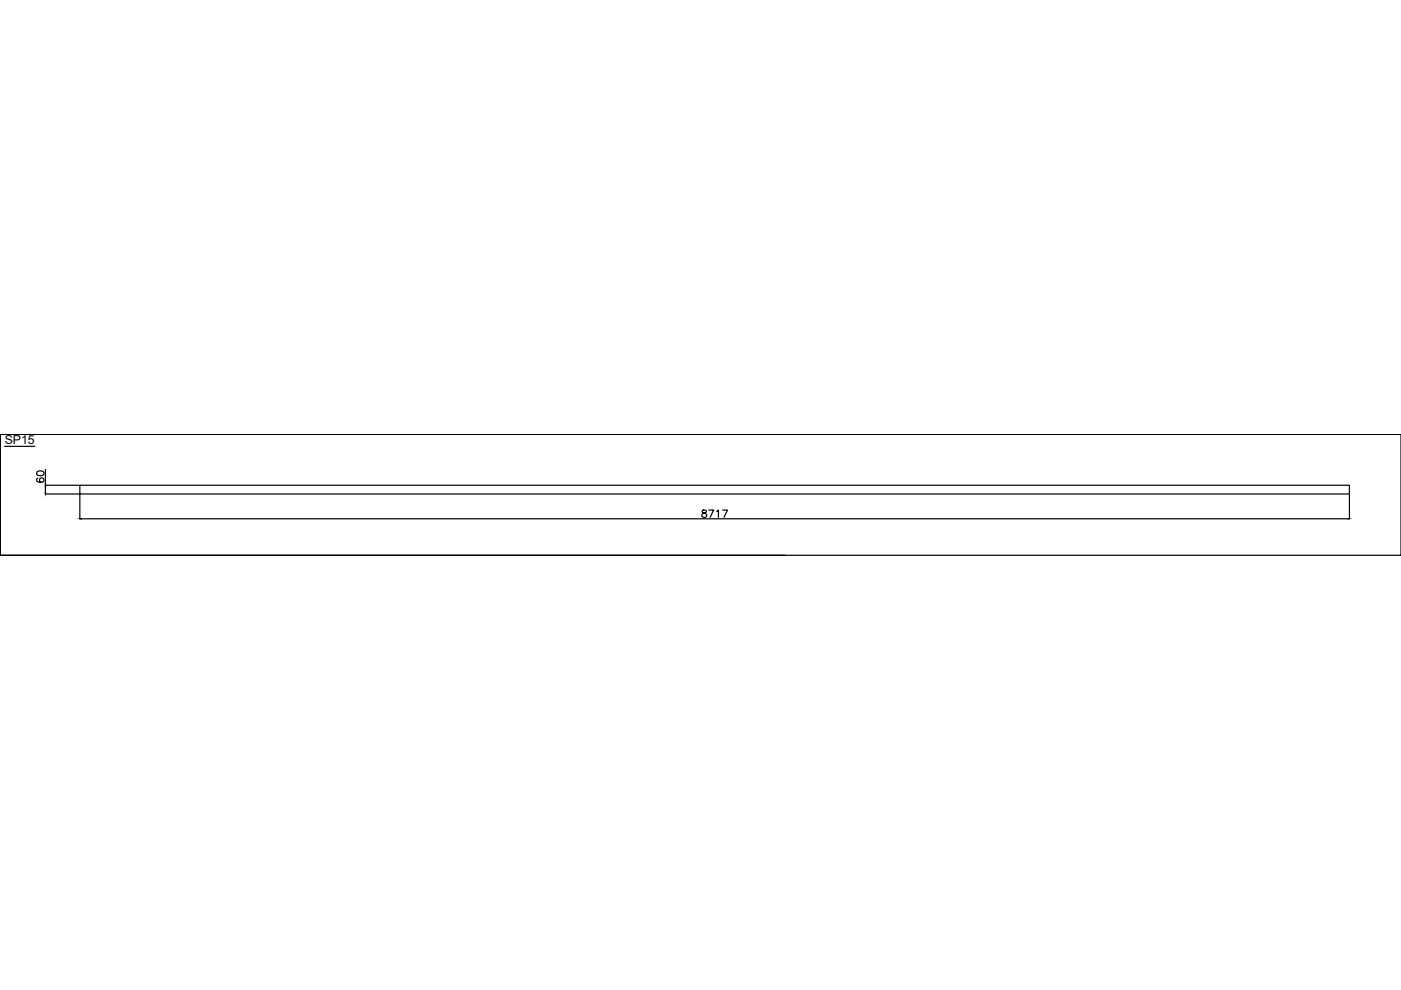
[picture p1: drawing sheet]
<svg xmlns="http://www.w3.org/2000/svg" width="297mm" height="210mm" viewBox="0 0 297 210" stroke-linecap="round" stroke-linejoin="round" font-family="sans-serif">
<defs><g id="words">
<text font-size="2.6" x="1" y="94.1">SP15</text>
</g></defs>
<!-- layer: 0 -->
<g fill="none" stroke="#000" stroke-width=".25">
<path d="M.1 92.1h.1M.1 92.1v25.6h166.3M.1 92.1h296.9v25.6h-296.9zM.1 92.1h178M1 94.6h6.4M9.6 99.5v3.4M17.6 92.1h.1M178.1 92.1h.1M7.8 100.1l.6-.3a.67 .67 0 0 1 .9 .6 .89 .89 0 0 1-1.5 0zM8 101.4l-.2 .1a.51 .51 0 0 0 .3 .7 .9 .9 0 0 0 1.2-.4 .48 .48 0 0 0-.4-.5 .48 .48 0 0 0-.5 .5 .48 .48 0 0 0 .4 .5M9.6 104.7h7.2M9.6 102.9h7.2"/>
<path d="M9.6 103.2v1.2M16.9 102.9h269.2v1.8h-269.2zM16.9 104.9v5.1M17.2 110h268.6M148.9 108.2v.5l.7 .2 .2 .3a.51 .51 0 0 1-.5 .5 .51 .51 0 0 1-.5-.5l.2-.3 .7-.2 .1-.3a.57 .57 0 0 0-.9-.2zM150.3 108.1h1l-.7 1.6M152 108.4l.3-.3v1.6M153.2 108.1h1l-.7 1.6M286.1 104.9v5.1"/>
</g>
<path d="M9.6 104.4v.3zM9.6 102.9l.1 .3zM16.9 110l.3-.1zM285.8 109.9l.3 .1z" fill="#000" stroke="#000" stroke-width=".21"/>
<use href="#words"/>
</svg>
